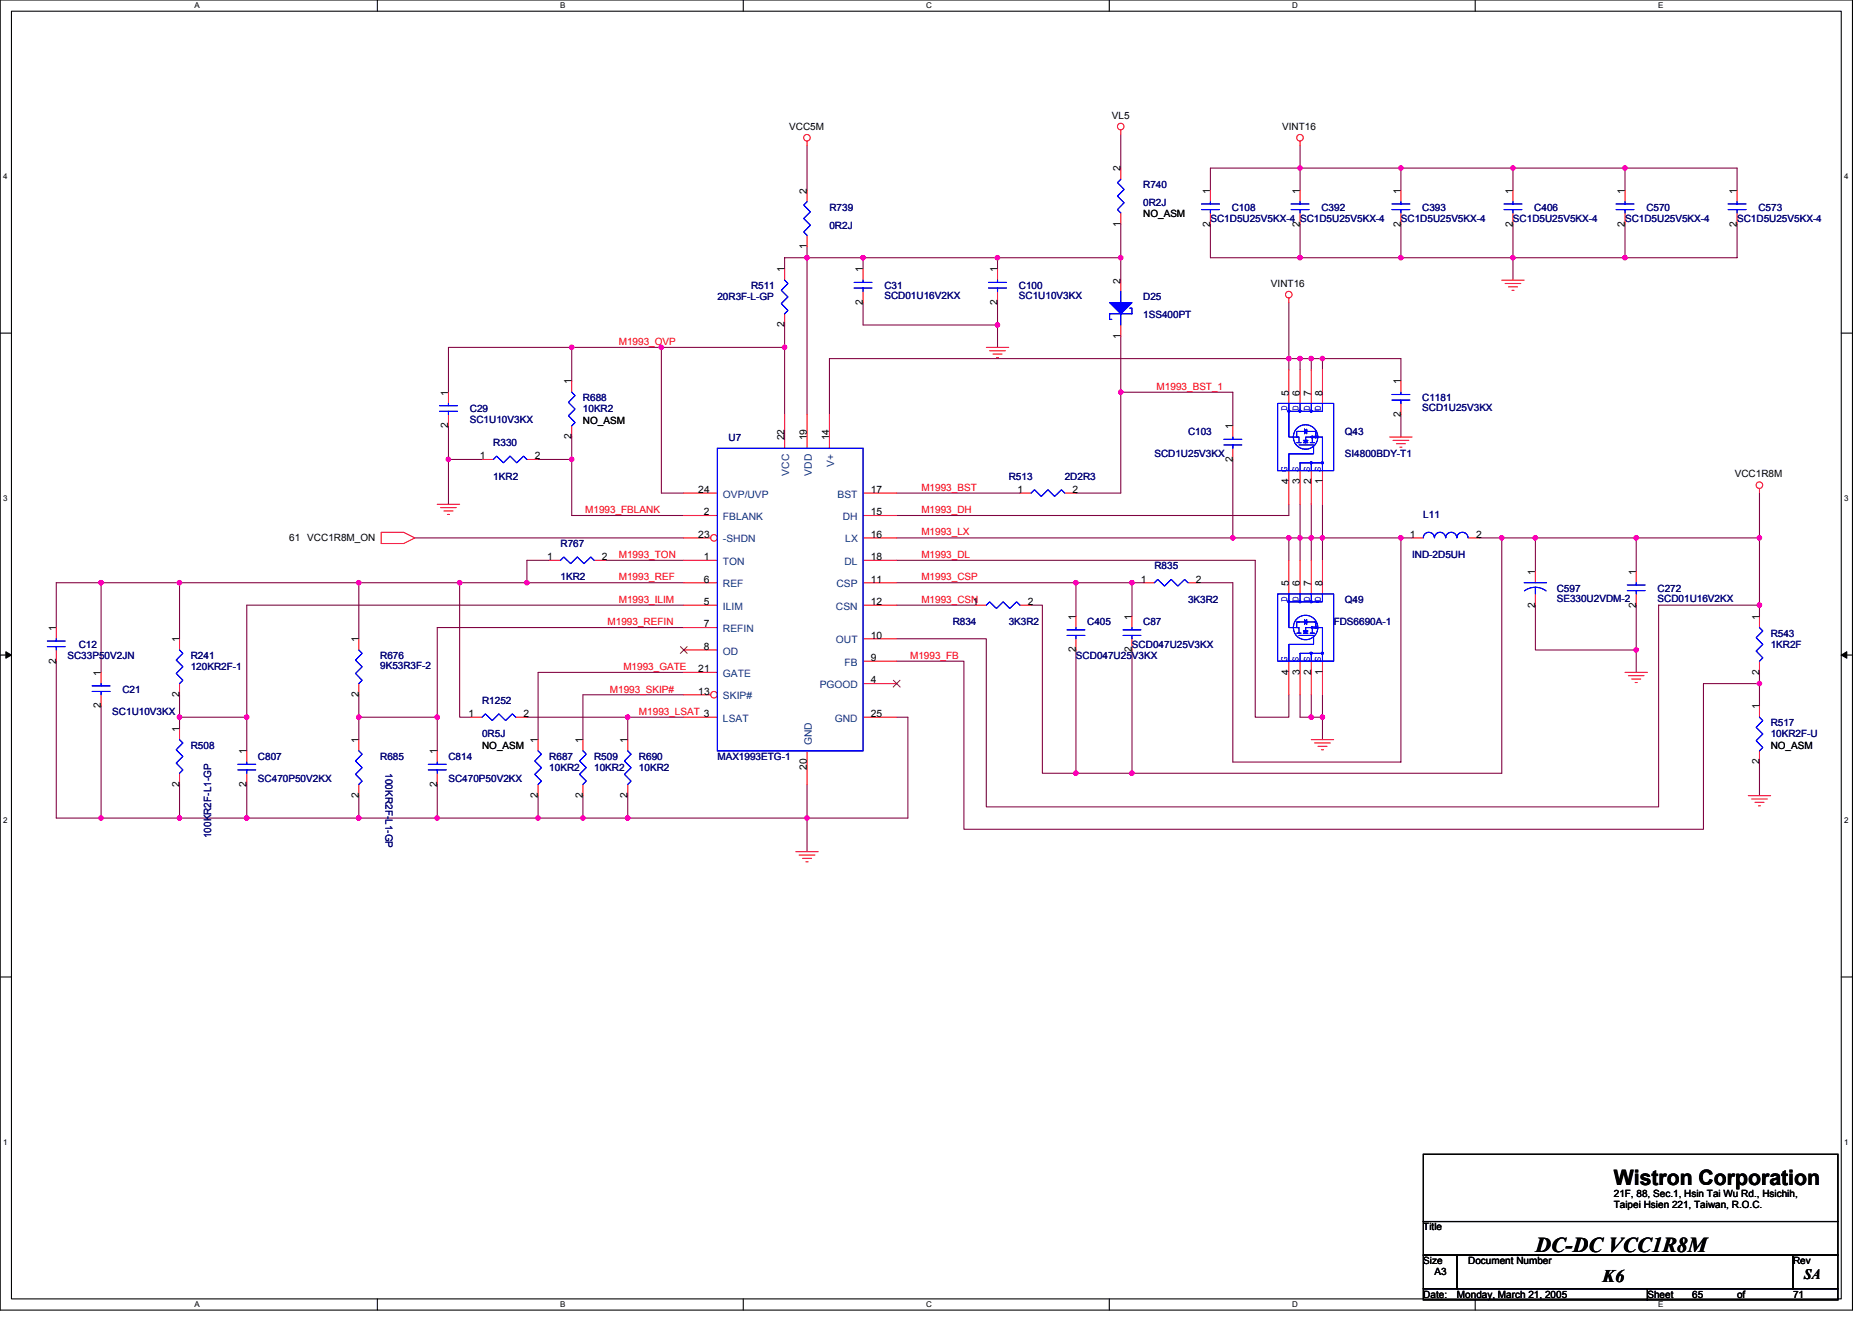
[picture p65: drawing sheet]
<svg xmlns="http://www.w3.org/2000/svg" width="297mm" height="210mm" viewBox="0 0 297 210" stroke-linecap="round" stroke-linejoin="round" font-family="sans-serif">
<defs><g id="words">
<g font-size="3.4">
<text x="256.1" y="188">Wistron Corporation</text>
<text x="243.6" y="198.6">DC-DC VCC1R8M</text>
</g>
<text font-size="2.8" x="254.3" y="203.5">K6</text>
<text font-size="2.3" x="286.3" y="203">SA</text>
<g font-size="1.6">
<text x="125.2" y="20.6">VCC5M</text>
<text x="176.4" y="18.8">VL5</text>
<text x="203.5" y="20.6">VINT16</text>
<text x="177.8" y="27.2" transform="rotate(-90 177.8 27.2)">2</text>
<text x="128" y="30.8" transform="rotate(-90 128 30.8)">2</text>
<text x="177.8" y="35.9" transform="rotate(-90 177.8 35.9)">1</text>
<text x="181.4" y="34.5">NO_ASM</text>
<text x="192" y="35.9" transform="rotate(-90 192 35.9)">2</text>
<text x="192" y="30.8" transform="rotate(-90 192 30.8)">1</text>
<text x="206.3" y="35.9" transform="rotate(-90 206.3 35.9)">2</text>
<text x="206.3" y="30.8" transform="rotate(-90 206.3 30.8)">1</text>
<text x="222.3" y="35.9" transform="rotate(-90 222.3 35.9)">2</text>
<text x="222.3" y="30.8" transform="rotate(-90 222.3 30.8)">1</text>
<text x="240" y="35.9" transform="rotate(-90 240 35.9)">2</text>
<text x="240" y="30.8" transform="rotate(-90 240 30.8)">1</text>
<text x="257.8" y="35.9" transform="rotate(-90 257.8 35.9)">2</text>
<text x="257.8" y="30.8" transform="rotate(-90 257.8 30.8)">1</text>
<text x="275.6" y="35.9" transform="rotate(-90 275.6 35.9)">2</text>
<text x="275.6" y="30.8" transform="rotate(-90 275.6 30.8)">1</text>
<text x="128" y="39.5" transform="rotate(-90 128 39.5)">1</text>
<text x="124.5" y="43.2" transform="rotate(-90 124.5 43.2)">1</text>
<text x="136.9" y="43.2" transform="rotate(-90 136.9 43.2)">1</text>
<text x="158.3" y="43.2" transform="rotate(-90 158.3 43.2)">1</text>
<text x="177.8" y="45" transform="rotate(-90 177.8 45)">2</text>
<text x="201.7" y="45.5">VINT16</text>
<text x="124.5" y="51.9" transform="rotate(-90 124.5 51.9)">2</text>
<text x="136.9" y="48.4" transform="rotate(-90 136.9 48.4)">2</text>
<text x="158.3" y="48.4" transform="rotate(-90 158.3 48.4)">2</text>
<text x="177.8" y="53.7" transform="rotate(-90 177.8 53.7)">1</text>
<text x="71.1" y="62.8" transform="rotate(-90 71.1 62.8)">1</text>
<text x="90.7" y="61" transform="rotate(-90 90.7 61)">1</text>
<text x="204.5" y="62.8" transform="rotate(-90 204.5 62.8)">5</text>
<text x="206.3" y="62.8" transform="rotate(-90 206.3 62.8)">6</text>
<text x="208" y="62.8" transform="rotate(-90 208 62.8)">7</text>
<text x="209.8" y="62.8" transform="rotate(-90 209.8 62.8)">8</text>
<text x="222.3" y="61" transform="rotate(-90 222.3 61)">1</text>
<text x="71.1" y="67.9" transform="rotate(-90 71.1 67.9)">2</text>
<text x="90.7" y="69.7" transform="rotate(-90 90.7 69.7)">2</text>
<text x="92.5" y="67.2">NO_ASM</text>
<text x="124.5" y="69.9" transform="rotate(-90 124.5 69.9)">22</text>
<text x="128" y="69.9" transform="rotate(-90 128 69.9)">19</text>
<text x="131.6" y="69.9" transform="rotate(-90 131.6 69.9)">14</text>
<text x="195.6" y="68.1" transform="rotate(-90 195.6 68.1)">1</text>
<text x="222.3" y="66.2" transform="rotate(-90 222.3 66.2)">2</text>
<text x="76.1" y="72.9">1</text>
<text x="84.9" y="72.9">2</text>
<text x="195.6" y="73.3" transform="rotate(-90 195.6 73.3)">2</text>
<text x="204.5" y="76.8" transform="rotate(-90 204.5 76.8)">4 G</text>
<text x="206.3" y="76.8" transform="rotate(-90 206.3 76.8)">3 S</text>
<text x="208" y="76.8" transform="rotate(-90 208 76.8)">2 S</text>
<text x="209.8" y="76.8" transform="rotate(-90 209.8 76.8)">1 S</text>
<text x="275.3" y="75.7">VCC1R8M</text>
<text x="110.8" y="78.2">24</text>
<text x="111.7" y="81.8">2</text>
<text x="138.2" y="81.8">15</text>
<text x="138.2" y="78.2">17</text>
<text x="161.5" y="78.2">1</text>
<text x="170.2" y="78.2">2</text>
<text x="45.9" y="85.9">61 VCC1R8M_ON</text>
<text x="86.8" y="88.9">1</text>
<text x="95.5" y="88.9">2</text>
<text x="110.8" y="85.3">23</text>
<text x="111.7" y="88.9">1</text>
<text x="138.2" y="88.9">18</text>
<text x="138.2" y="85.3">16</text>
<text x="223.7" y="85.3">1</text>
<text x="234.2" y="85.3">2</text>
<text x="111.7" y="92.4">6</text>
<text x="111.7" y="96">5</text>
<text x="138.2" y="92.4">11</text>
<text x="138.2" y="96">12</text>
<text x="154.4" y="96">1</text>
<text x="163.1" y="96">2</text>
<text x="181" y="92.4">1</text>
<text x="189.8" y="92.4">2</text>
<text x="204.5" y="93" transform="rotate(-90 204.5 93)">5</text>
<text x="206.3" y="93" transform="rotate(-90 206.3 93)">6</text>
<text x="208" y="93" transform="rotate(-90 208 93)">7</text>
<text x="209.8" y="93" transform="rotate(-90 209.8 93)">8</text>
<text x="243.6" y="91.2" transform="rotate(-90 243.6 91.2)">1</text>
<text x="259.6" y="91.2" transform="rotate(-90 259.6 91.2)">1</text>
<text x="8.9" y="100.1" transform="rotate(-90 8.9 100.1)">1</text>
<text x="28.5" y="101.9" transform="rotate(-90 28.5 101.9)">1</text>
<text x="56.9" y="101.9" transform="rotate(-90 56.9 101.9)">1</text>
<text x="111.7" y="99.5">7</text>
<text x="138.2" y="101.3">10</text>
<text x="170.7" y="98.3" transform="rotate(-90 170.7 98.3)">1</text>
<text x="179.6" y="98.3" transform="rotate(-90 179.6 98.3)">1</text>
<text x="243.6" y="96.4" transform="rotate(-90 243.6 96.4)">2</text>
<text x="259.6" y="96.4" transform="rotate(-90 259.6 96.4)">2</text>
<text x="279.2" y="98.3" transform="rotate(-90 279.2 98.3)">1</text>
<text x="8.9" y="105.3" transform="rotate(-90 8.9 105.3)">2</text>
<text x="16" y="107.2" transform="rotate(-90 16 107.2)">1</text>
<text x="110.8" y="106.7">21</text>
<text x="111.7" y="103.1">8</text>
<text x="138.2" y="104.9">9</text>
<text x="170.7" y="103.5" transform="rotate(-90 170.7 103.5)">2</text>
<text x="179.6" y="103.5" transform="rotate(-90 179.6 103.5)">2</text>
<text x="204.5" y="107.1" transform="rotate(-90 204.5 107.1)">4 G</text>
<text x="206.3" y="107.1" transform="rotate(-90 206.3 107.1)">3 S</text>
<text x="208" y="107.1" transform="rotate(-90 208 107.1)">2 S</text>
<text x="209.8" y="107.1" transform="rotate(-90 209.8 107.1)">1 S</text>
<text x="279.2" y="107.1" transform="rotate(-90 279.2 107.1)">2</text>
<text x="16" y="112.4" transform="rotate(-90 16 112.4)">2</text>
<text x="28.5" y="110.6" transform="rotate(-90 28.5 110.6)">2</text>
<text x="56.9" y="110.6" transform="rotate(-90 56.9 110.6)">2</text>
<text x="74.4" y="113.8">1</text>
<text x="83.1" y="113.8">2</text>
<text x="110.8" y="110.2">13</text>
<text x="138.2" y="113.8">25</text>
<text x="138.2" y="108.4">4</text>
<text x="279.2" y="112.5" transform="rotate(-90 279.2 112.5)">1</text>
<text x="28.5" y="116.1" transform="rotate(-90 28.5 116.1)">1</text>
<text x="39.1" y="119.7" transform="rotate(-90 39.1 119.7)">1</text>
<text x="56.9" y="117.9" transform="rotate(-90 56.9 117.9)">1</text>
<text x="69.4" y="119.7" transform="rotate(-90 69.4 119.7)">1</text>
<text x="76.5" y="118.8">NO_ASM</text>
<text x="85.4" y="117.9" transform="rotate(-90 85.4 117.9)">1</text>
<text x="92.5" y="117.9" transform="rotate(-90 92.5 117.9)">1</text>
<text x="99.6" y="117.9" transform="rotate(-90 99.6 117.9)">1</text>
<text x="281" y="118.8">NO_ASM</text>
<text x="28.5" y="124.8" transform="rotate(-90 28.5 124.8)">2</text>
<text x="39.1" y="124.8" transform="rotate(-90 39.1 124.8)">2</text>
<text x="69.4" y="124.8" transform="rotate(-90 69.4 124.8)">2</text>
<text x="128" y="122.2" transform="rotate(-90 128 122.2)">20</text>
<text x="279.2" y="121.3" transform="rotate(-90 279.2 121.3)">2</text>
<text x="56.9" y="126.6" transform="rotate(-90 56.9 126.6)">2</text>
<text x="85.4" y="126.6" transform="rotate(-90 85.4 126.6)">2</text>
<text x="92.5" y="126.6" transform="rotate(-90 92.5 126.6)">2</text>
<text x="99.6" y="126.6" transform="rotate(-90 99.6 126.6)">2</text>
<text x="256.1" y="189.9">21F, 88, Sec.1, Hsin Tai Wu Rd., Hsichih,</text>
<text x="256.1" y="191.7">Taipei Hsien 221, Taiwan, R.O.C.</text>
<text x="225.8" y="195.2">Title</text>
<text x="225.8" y="200.6">Size</text>
<text x="227.6" y="202.3">A3</text>
<text x="233" y="200.6">Document Number</text>
<text x="284.5" y="200.6">Rev</text>
<text x="225.8" y="205.9">Date:</text>
<text x="231.2" y="205.9">Monday, March 21, 2005</text>
<text x="261.4" y="205.9">Sheet</text>
<text x="268.5" y="205.9">65</text>
<text x="275.6" y="205.9">of</text>
<text x="284.5" y="205.9">71</text>
</g>
<g font-size="1.6" fill="#000080">
<text x="181.4" y="29.9">R740</text>
<text x="131.6" y="33.4">R739</text>
<text x="181.4" y="32.7">0R2J</text>
<text x="192.1" y="35.2">SC1D5U25V5KX-4 SC1D5U25V5KX-4</text>
<text x="195.4" y="33.4">C108</text>
<text x="209.7" y="33.4">C392</text>
<text x="222.3" y="35.2">SC1D5U25V5KX-4</text>
<text x="225.7" y="33.4">C393</text>
<text x="240.1" y="35.2">SC1D5U25V5KX-4</text>
<text x="243.5" y="33.4">C406</text>
<text x="257.8" y="35.2">SC1D5U25V5KX-4</text>
<text x="261.2" y="33.4">C570</text>
<text x="275.6" y="35.2">SC1D5U25V5KX-4</text>
<text x="279" y="33.4">C573</text>
<text x="131.6" y="36.3">0R2J</text>
<text x="113.8" y="47.6">20R3F-L-GP</text>
<text x="119.2" y="45.9">R511</text>
<text x="140.3" y="45.9">C31</text>
<text x="140.3" y="47.5">SCD01U16V2KX</text>
<text x="161.7" y="45.9">C100</text>
<text x="161.7" y="47.5">SC1U10V3KX</text>
<text x="181.4" y="47.6">D25</text>
<text x="181.4" y="50.5">1SS400PT</text>
<text x="74.5" y="65.4">C29</text>
<text x="92.5" y="63.6">R688</text>
<text x="92.5" y="65.4">10KR2</text>
<text x="225.7" y="63.6">C1181</text>
<text x="225.7" y="65.3">SCD1U25V3KX</text>
<text x="74.5" y="67">SC1U10V3KX</text>
<text x="78.3" y="70.8">R330</text>
<text x="115.6" y="70">U7</text>
<text x="188.5" y="69">C103</text>
<text x="213.4" y="69">Q43</text>
<text x="78.3" y="76.1">1KR2</text>
<text x="160.1" y="76.1">R513</text>
<text x="168.9" y="76.1">2D2R3</text>
<text x="183.2" y="72.5">SCD1U25V3KX</text>
<text x="213.4" y="72.5">SI4800BDY-T1</text>
<text x="225.8" y="82.1">L11</text>
<text x="88.9" y="86.8">R767</text>
<text x="224.1" y="88.5">IND-2D5UH</text>
<text x="88.9" y="92.1">1KR2</text>
<text x="183.2" y="90.3">R835</text>
<text x="188.5" y="95.7">3K3R2</text>
<text x="213.4" y="95.7">Q49</text>
<text x="247" y="93.9">C597</text>
<text x="247" y="95.5">SE330U2VDM-2</text>
<text x="263" y="93.9">C272</text>
<text x="263" y="95.5">SCD01U16V2KX</text>
<text x="151.2" y="99.2">R834</text>
<text x="160.1" y="99.2">3K3R2</text>
<text x="172.5" y="99.2">C405</text>
<text x="181.4" y="99.2">C87</text>
<text x="211.6" y="99.2">FDS6690A-1</text>
<text x="281" y="101">R543</text>
<text x="10.7" y="104.5">SC33P50V2JN</text>
<text x="12.5" y="102.8">C12</text>
<text x="30.3" y="104.5">R241</text>
<text x="30.3" y="106.3">120KR2F-1</text>
<text x="60.3" y="104.5">R676</text>
<text x="60.3" y="106.2">9K53R3F-2</text>
<text x="170.7" y="104.5">SCD047U25V3KX</text>
<text x="179.6" y="102.8">SCD047U25V3KX</text>
<text x="281" y="102.8">1KR2F</text>
<text x="17.8" y="113.4">SC1U10V3KX</text>
<text x="19.4" y="109.9">C21</text>
<text x="76.5" y="111.7">R1252</text>
<text x="30.3" y="118.8">R508</text>
<text x="76.5" y="117">0R5J</text>
<text x="281" y="115.2">R517</text>
<text x="281" y="117">10KR2F-U</text>
<text x="40.9" y="120.5">C807</text>
<text x="40.9" y="124.1">SC470P50V2KX</text>
<text x="60.3" y="120.5">R685</text>
<text x="61.1" y="122.7" transform="rotate(90 61.1 122.7)">100KR2F-L1-GP</text>
<text x="71.2" y="120.5">C814</text>
<text x="71.2" y="124.1">SC470P50V2KX</text>
<text x="87.2" y="120.5">R687</text>
<text x="87.2" y="122.3">10KR2</text>
<text x="94.3" y="120.5">R509</text>
<text x="94.3" y="122.3">10KR2</text>
<text x="101.4" y="120.5">R690</text>
<text x="101.4" y="122.3">10KR2</text>
<text x="113.8" y="120.5">MAX1993ETG-1</text>
<text x="33.5" y="133" transform="rotate(-90 33.5 133)">100KR2F-L1-GP</text>
</g>
<g font-size="1.6" fill="#f00">
<text x="98.2" y="54.8">M1993_OVP</text>
<text x="183.5" y="61.9">M1993_BST_1</text>
<text x="146.2" y="77.9">M1993_BST</text>
<text x="92.9" y="81.4">M1993_FBLANK</text>
<text x="146.2" y="81.4">M1993_DH</text>
<text x="98.2" y="88.5">M1993_TON</text>
<text x="146.2" y="88.5">M1993_DL</text>
<text x="146.2" y="84.8">M1993_LX</text>
<text x="98.2" y="95.7">M1993_ILIM</text>
<text x="98.2" y="92.1">M1993_REF</text>
<text x="146.2" y="92.1">M1993_CSP</text>
<text x="146.2" y="95.7">M1993_CSN</text>
<text x="96.4" y="99.2">M1993_REFIN</text>
<text x="98.9" y="106.3">M1993_GATE</text>
<text x="144.4" y="104.5">M1993_FB</text>
<text x="96.8" y="109.9">M1993_SKIP#</text>
<text x="101.4" y="113.4">M1993_LSAT 3</text>
</g>
<g font-size="1.6" fill="#00f">
<text x="204.3" y="65.3" transform="rotate(-90 204.3 65.3)">D</text>
<text x="206" y="65.3" transform="rotate(-90 206 65.3)">D</text>
<text x="207.8" y="65.3" transform="rotate(-90 207.8 65.3)">D</text>
<text x="209.6" y="65.3" transform="rotate(-90 209.6 65.3)">D</text>
<text x="204.3" y="74.8" transform="rotate(-90 204.3 74.8)">G</text>
<text x="206" y="74.8" transform="rotate(-90 206 74.8)">S</text>
<text x="207.8" y="74.8" transform="rotate(-90 207.8 74.8)">S</text>
<text x="209.6" y="74.8" transform="rotate(-90 209.6 74.8)">S</text>
<text x="204.3" y="95.5" transform="rotate(-90 204.3 95.5)">D</text>
<text x="206" y="95.5" transform="rotate(-90 206 95.5)">D</text>
<text x="207.8" y="95.5" transform="rotate(-90 207.8 95.5)">D</text>
<text x="209.6" y="95.5" transform="rotate(-90 209.6 95.5)">D</text>
<text x="204.3" y="105.1" transform="rotate(-90 204.3 105.1)">G</text>
<text x="206" y="105.1" transform="rotate(-90 206 105.1)">S</text>
<text x="207.8" y="105.1" transform="rotate(-90 207.8 105.1)">S</text>
<text x="209.6" y="105.1" transform="rotate(-90 209.6 105.1)">S</text>
</g>
<g font-size="1.6" fill="#004080">
<text x="125.2" y="75.5" transform="rotate(-90 125.2 75.5)">VCC</text>
<text x="128.8" y="75.5" transform="rotate(-90 128.8 75.5)">VDD</text>
<text x="132.4" y="74" transform="rotate(-90 132.4 74)">V+</text>
<text x="114.7" y="79">OVP/UVP</text>
<text x="114.7" y="82.5">FBLANK</text>
<text x="132.9" y="79">BST</text>
<text x="133.7" y="82.5">DH</text>
<text x="114.7" y="86.1">-SHDN</text>
<text x="114.7" y="89.6">TON</text>
<text x="134" y="89.6">DL</text>
<text x="134.1" y="86.1">LX</text>
<text x="114.7" y="93.2">REF</text>
<text x="132.7" y="93.2">CSP</text>
<text x="114.7" y="96.7">ILIM</text>
<text x="114.7" y="100.3">REFIN</text>
<text x="132.6" y="96.7">CSN</text>
<text x="114.7" y="103.8">OD</text>
<text x="114.7" y="107.4">GATE</text>
<text x="132.6" y="102.1">OUT</text>
<text x="134" y="105.6">FB</text>
<text x="114.7" y="111">SKIP#</text>
<text x="130.1" y="109.2">PGOOD</text>
<text x="114.7" y="114.5">LSAT</text>
<text x="128.8" y="118.2" transform="rotate(-90 128.8 118.2)">GND</text>
<text x="132.5" y="114.5">GND</text>
</g>
<g font-size="1.3">
<text x="30.8" y="1.3">A</text>
<text x="88.9" y="1.3">B</text>
<text x="147" y="1.3">C</text>
<text x="205" y="1.3">D</text>
<text x="263.1" y="1.3">E</text>
<text x=".5" y="28.4">4</text>
<text x="292.6" y="28.4">4</text>
<text x=".5" y="79.5">3</text>
<text x="292.6" y="79.5">3</text>
<text x=".5" y="130.6">2</text>
<text x="292.6" y="130.6">2</text>
<text x=".5" y="181.7">1</text>
<text x="292.6" y="181.7">1</text>
<text x="30.8" y="207.4">A</text>
<text x="88.9" y="207.4">B</text>
<text x="147" y="207.4">C</text>
<text x="205" y="207.4">D</text>
<text x="263.1" y="207.4">E</text>
</g>
</g></defs>
<path d="M0 0h293.9v207.9h-293.9zM1.8 1.8h290.4v204.3h-290.4z" fill="none" stroke="#000" stroke-width=".17"/>
<g fill="#fff">
<path d="M30.8 .2h.9v1.4h-.9z"/>
<path d="M30.8 206.3h.9v1.4h-.9z"/>
</g>
<path d="M59.9 0v1.8M59.9 206.1v1.8" fill="none" stroke="#000" stroke-width=".17"/>
<g fill="#fff">
<path d="M88.9 .2h.8v1.4h-.8z"/>
<path d="M88.9 206.3h.8v1.4h-.8z"/>
</g>
<path d="M117.9 0v1.8M117.9 206.1v1.8" fill="none" stroke="#000" stroke-width=".17"/>
<g fill="#fff">
<path d="M147 .2h.9v1.4h-.9z"/>
<path d="M147 206.3h.9v1.4h-.9z"/>
</g>
<path d="M176 0v1.8M176 206.1v1.8" fill="none" stroke="#000" stroke-width=".17"/>
<g fill="#fff">
<path d="M205 .2h.9v1.4h-.9z"/>
<path d="M205 206.3h.9v1.4h-.9z"/>
</g>
<path d="M234.1 0v1.8M234.1 206.1v1.8" fill="none" stroke="#000" stroke-width=".17"/>
<g fill="#fff">
<path d="M263.1 .2h.8v1.4h-.8z"/>
<path d="M263.1 206.3h.8v1.4h-.8z"/>
<path d="M.5 27.3h.7v1.4h-.7z"/>
<path d="M292.6 27.3h.7v1.4h-.7z"/>
<path d="M.5 78.4h.7v1.4h-.7z"/>
<path d="M292.6 78.4h.7v1.4h-.7z"/>
</g>
<path d="M0 52.9h1.8M292.2 52.9h1.7" fill="none" stroke="#000" stroke-width=".17"/>
<g fill="#fff">
<path d="M.5 129.5h.7v1.4h-.7z"/>
<path d="M292.6 129.5h.7v1.4h-.7z"/>
</g>
<path d="M0 103.9h1.8M292.2 103.9h1.7" fill="none" stroke="#000" stroke-width=".17"/>
<path d="M.9 103.4l.9 .5-.9 .5zM292.2 103.9l.8-.5v1z" fill="#000" stroke="#000" stroke-width=".16"/>
<g fill="#fff">
<path d="M.5 180.5h.7v1.4h-.7z"/>
<path d="M292.6 180.5h.7v1.4h-.7z"/>
</g>
<path d="M0 155h1.8M292.2 155h1.7M225.8 183.1h65.8v10.7h-65.8zM225.8 193.8h65.8v5.3h-65.8zM225.8 199.1h5.4v5.4h-5.4zM231.2 199.1h53.3v5.4h-53.3zM284.5 199.1h7.1v5.4h-7.1zM225.8 204.5h35.6v1.7h-35.6zM261.4 204.5h30.2v1.7h-30.2z" fill="none" stroke="#000" stroke-width=".17"/>
<g fill="none" stroke="#800040" stroke-width=".17">
<path d="M128.1 23.1v7.1M128.1 39.1v26.7M177.8 21.3v5.4M177.8 35.6v8.8M192.1 35.6v5.3h14.2M192.1 30.2v-3.5h83.5v3.5M206.3 35.6v5.3h16M206.3 23.1v7.1M222.3 26.7v3.5M222.3 35.6v5.3M240.1 26.7v3.5M240.1 35.6v8.8"/>
<path d="M257.8 26.7v3.5M257.8 35.6v5.3M275.6 35.6v5.3h-53.3M90.7 55.1v5.4M104.9 55.1v23.1h3.6M124.5 42.7v-1.8h12.4v1.8M124.5 51.6v14.2M124.5 55.1h-53.3v7.1M136.9 40.9h40.9M136.9 48v3.6h21.4M158.3 40.9v1.8M158.3 48v7.1"/>
<path d="M177.8 53.3v24.9h-7.1M204.5 58.7v-1.8h-72.9v8.9M204.5 48v8.9h17.8v3.6M206.3 56.9v1.8M208.1 56.9v1.8M209.8 56.9v1.8M71.2 67.6v12.4M71.2 72.9h5.3M90.7 69.3v3.6h-5.3M90.7 72.9v8.9h17.8M142.3 78.2h19.5M177.8 62.2h17.8v5.4"/>
<path d="M195.6 72.9v12.4M222.3 65.8v3.5M279.2 78.2v7.1h-19.6M16 92.5v14.2M28.5 92.5v8.8M56.9 92.5v8.8M65.8 85.3h42.7M72.9 92.5v21.3h1.8M87.2 88.9h-3.6v3.6M96.1 88.9h12.4M108.5 92.5h-99.6v7.1M108.5 96h-69.3v23.1"/>
<path d="M108.5 99.6h-39.1v19.5M142.3 88.9h56.9v24.9h5.3v-3.6M142.3 92.5h28.4v5.3M142.3 96h12.4M142.3 85.3h81.8M163.6 96h1.8v26.7h5.3M170.7 92.5h8.9v5.3M179.6 92.5h1.8M204.5 80v1.8h-62.2M204.5 85.3v3.6M206.3 80v8.9M208.1 80v8.9"/>
<path d="M209.8 80v8.9M222.3 85.3v35.6h-26.7v-28.4h-5.3M234.7 85.3h3.6v37.4h-58.7v-19.6M238.3 85.3h5.3v5.4M243.6 96v7.1h16M243.6 85.3h16M259.6 85.3v5.4M259.6 96v10.7M279.2 96h-16v32h-106.7v-26.7h-14.2M279.2 85.3v12.5M8.9 104.9v24.9h19.6M16 112v17.8"/>
<path d="M28.5 113.8h10.7M28.5 110.2v5.4M56.9 113.8h12.5M56.9 110.2v7.1M83.6 113.8h24.9M99.6 113.8v3.5M108.5 110.2h-16v7.1M108.5 106.7h-23.1v10.6M142.3 104.9h10.6v26.7h117.4v-23.1h8.9M142.3 113.8h1.8v16h-104.9M170.7 103.1v19.6h8.9M206.3 110.2v3.6h3.5"/>
<path d="M208.1 110.2v3.6M209.8 110.2v7.1M279.2 106.7v5.3M28.5 124.5v5.3h10.7M39.2 124.5v5.3M56.9 126.2v3.6M69.4 124.5v5.3M85.4 126.2v3.6M92.5 126.2v3.6M99.6 126.2v3.6M128.1 124.5v10.6M279.2 120.9v5.3"/>
</g>
<g fill="#f0f" stroke="#f0f" stroke-width=".17">
<circle cx="128" cy="40.9" r=".35"/>
<circle cx="136.9" cy="40.9" r=".35"/>
<circle cx="158.3" cy="40.9" r=".35"/>
<circle cx="177.8" cy="40.9" r=".35"/>
<circle cx="179.6" cy="92.4" r=".35"/>
<circle cx="238.3" cy="85.3" r=".35"/>
<circle cx="179.6" cy="122.7" r=".35"/>
<circle cx="170.7" cy="92.4" r=".35"/>
<circle cx="170.7" cy="122.7" r=".35"/>
<circle cx="243.6" cy="85.3" r=".35"/>
<circle cx="259.6" cy="85.3" r=".35"/>
<circle cx="279.2" cy="85.3" r=".35"/>
<circle cx="279.2" cy="96" r=".35"/>
<circle cx="279.2" cy="108.4" r=".35"/>
<circle cx="104.9" cy="55.1" r=".35"/>
<circle cx="90.7" cy="55.1" r=".35"/>
<circle cx="124.5" cy="55.1" r=".35"/>
<circle cx="90.7" cy="72.9" r=".35"/>
<circle cx="28.5" cy="113.8" r=".35"/>
<circle cx="39.1" cy="113.8" r=".35"/>
<circle cx="56.9" cy="113.8" r=".35"/>
<circle cx="69.4" cy="113.8" r=".35"/>
<circle cx="83.6" cy="92.4" r=".35"/>
<circle cx="209.8" cy="113.8" r=".35"/>
<circle cx="39.1" cy="129.8" r=".35"/>
<circle cx="56.9" cy="129.8" r=".35"/>
<circle cx="28.5" cy="129.8" r=".35"/>
<circle cx="208.1" cy="113.8" r=".35"/>
<circle cx="71.1" cy="72.9" r=".35"/>
<circle cx="259.6" cy="103.1" r=".35"/>
<circle cx="16" cy="92.4" r=".35"/>
<circle cx="128" cy="129.8" r=".35"/>
<circle cx="222.3" cy="40.9" r=".35"/>
<circle cx="99.6" cy="129.8" r=".35"/>
<circle cx="158.3" cy="51.5" r=".35"/>
<circle cx="240.1" cy="40.9" r=".35"/>
<circle cx="257.8" cy="40.9" r=".35"/>
<circle cx="206.3" cy="40.9" r=".35"/>
<circle cx="16" cy="129.8" r=".35"/>
<circle cx="92.5" cy="129.8" r=".35"/>
<circle cx="69.4" cy="129.8" r=".35"/>
<circle cx="85.4" cy="129.8" r=".35"/>
<circle cx="28.5" cy="92.4" r=".35"/>
<circle cx="177.8" cy="62.2" r=".35"/>
<circle cx="99.6" cy="113.8" r=".35"/>
<circle cx="72.9" cy="92.4" r=".35"/>
<circle cx="56.9" cy="92.4" r=".35"/>
<circle cx="206.3" cy="56.9" r=".35"/>
<circle cx="206.3" cy="26.7" r=".35"/>
<circle cx="222.3" cy="26.7" r=".35"/>
<circle cx="257.8" cy="26.7" r=".35"/>
<circle cx="204.5" cy="56.9" r=".35"/>
<circle cx="208.1" cy="56.9" r=".35"/>
<circle cx="240.1" cy="26.7" r=".35"/>
<circle cx="209.8" cy="56.9" r=".35"/>
<circle cx="204.5" cy="85.3" r=".35"/>
<circle cx="208.1" cy="85.3" r=".35"/>
<circle cx="222.3" cy="85.3" r=".35"/>
<circle cx="209.8" cy="85.3" r=".35"/>
<circle cx="195.6" cy="85.3" r=".35"/>
<circle cx="206.3" cy="85.3" r=".35"/>
</g>
<g fill="none" stroke="#f00" stroke-width=".17">
<path d="M128.1 22.4v.7M128.1 30.2v1.8M128.1 37.3v1.8M177.8 20.6v.7M177.8 26.7v1.7M177.8 33.8v1.8M192.1 30.2v1.8M192.1 33.8v1.8M206.3 22.4v.7M206.3 30.2v1.8M206.3 33.8v1.8M222.3 30.2v1.8"/>
<path d="M222.3 33.8v1.8M240.1 30.2v1.8M240.1 33.8v1.8M257.8 30.2v1.8M257.8 33.8v1.8M275.6 30.2v1.8M275.6 33.8v1.8M124.5 42.7v1.7M124.5 49.8v1.8M156.5 55.1h3.6M157 55.6h2.5M157.6 56.2h1.4"/>
<path d="M158.1 56.7h.4M158.3 42.7v1.7M158.3 46.2v1.8M204.5 47.3v.7M204.5 58.7v5.3M206.3 58.7v5.3M208.1 58.7v5.3M209.8 58.7v5.3M238.3 44.4h3.5M238.8 45h2.5M239.3 45.5h1.5M239.9 46.1h.3"/>
<path d="M71.2 62.2v1.8M71.2 65.8v1.8M76.5 72.9h1.8M83.6 72.9h1.8M90.7 60.5v1.7M90.7 67.6v1.7M108.5 78.2h5.3M124.5 65.8v5.3M128.1 65.8v5.3M131.6 65.8v5.3M136.9 78.2h5.4M161.8 78.2h1.8"/>
<path d="M168.9 78.2h1.8M195.6 67.6v1.7M195.6 71.1v1.8M204.5 74.7v5.3M206.3 74.7v5.3M208.1 74.7v5.3M209.8 74.7v5.3M220.5 69.3h3.6M221 69.9h2.5M221.6 70.4h1.4M222.1 71h.4M222.3 60.5v1.7"/>
<path d="M222.3 64v1.8M279.2 77.5v.7M60.5 84.5h3.5l1.8 .8-1.8 .9h-3.5zM69.4 80h3.5M69.9 80.5h2.5M70.4 81.1h1.5M71 81.6h.3M87.2 88.9h1.7M94.3 88.9h1.8M108.5 81.8h5.3M136.9 96h5.4M136.9 92.5h5.4"/>
<path d="M136.9 85.3h5.4M136.9 88.9h5.4M136.9 81.8h5.4M154.7 96h1.8M161.8 96h1.8M170.7 97.8v1.8M179.6 97.8v1.8M181.4 92.5h1.8M188.5 92.5h1.8M204.5 88.9v5.3M206.3 88.9v5.3M208.1 88.9v5.3"/>
<path d="M209.8 88.9v5.3M224.1 85.3h1.7M233 85.3h1.7M243.6 90.7v1.8M243.6 94.2v1.8M259.6 90.7v1.8M259.6 94.2v1.8M279.2 97.8v1.8M16 106.7v1.8M16 110.2v1.8M28.5 101.3v1.8M28.5 108.5v1.7"/>
<path d="M28.5 115.6v1.7M56.9 101.3v1.8M56.9 108.5v1.7M56.9 117.3v1.8M74.7 113.8h1.8M81.8 113.8h1.8M85.4 117.3v1.8M92.5 117.3v1.8M99.6 117.3v1.8M128.1 119.1v5.4M136.9 113.8h5.4M136.9 101.3h5.4"/>
<path d="M136.9 104.9h5.4M136.9 108.5h5.4M170.7 101.3v1.8M179.6 101.3v1.8M204.5 104.9v5.3M206.3 104.9v5.3M208.1 117.3h3.5M208.1 104.9v5.3M208.6 117.9h2.5M209.1 118.4h1.5M209.7 119h.3M209.8 104.9v5.3"/>
<path d="M257.8 106.7h3.6M258.4 107.2h2.5M258.9 107.7h1.4M259.5 108.3h.3M279.2 104.9v1.8M279.2 112v1.8M279.2 119.1v1.8M28.5 122.7v1.8M56.9 124.5v1.7M85.4 124.5v1.7M92.5 124.5v1.7M99.6 124.5v1.7"/>
<path d="M126.3 135.1h3.5M126.8 135.7h2.5M127.3 136.2h1.5M127.9 136.7h.3M277.4 126.2h3.6M277.9 126.8h2.5M278.5 127.3h1.4M279 127.8h.4"/>
<circle cx="128" cy="21.9" r=".52"/>
<circle cx="177.8" cy="20.1" r=".52"/>
<circle cx="206.3" cy="21.9" r=".52"/>
<circle cx="204.5" cy="46.7" r=".52"/>
<circle cx="279.2" cy="77" r=".52"/>
</g>
<g fill="none" stroke="#00f" stroke-width=".17">
<path d="M128.1 32l-.6 .5 1.1 1.1-1.1 1.1 1.1 1-1.1 1.1 .6 .5M177.8 28.4l-.5 .6 1.1 1.1-1.1 1 1.1 1.1-1.1 1.1 .5 .5M190.6 32.4h2.9M190.6 33.3h2.9M192.1 32v.4M192.1 33.3v.5M204.9 32.4h2.8M204.9 33.3h2.8M206.3 32v.4M206.3 33.3v.5M220.9 32.4h2.8M220.9 33.3h2.8"/>
<path d="M222.3 32v.4M222.3 33.3v.5M238.7 32.4h2.8M238.7 33.3h2.8M240.1 32v.4M240.1 33.3v.5M256.4 32.4h2.9M256.4 33.3h2.9M257.8 32v.4M257.8 33.3v.5M274.2 32.4h2.8M274.2 33.3h2.8"/>
<path d="M275.6 32v.4M275.6 33.3v.5M124.5 44.4l.5 .6-1 1.1 1 1-1 1.1 1 1.1-.5 .5M156.9 44.8h2.8M156.9 45.7h2.8M158.3 44.4v.4M158.3 45.7v.5M69.7 64.4h2.9M69.7 65.3h2.9M71.2 64v.4M71.2 65.3v.5M78.3 72.9l.5-.5 1.1 1 1-1 1.1 1 1.1-1 .5 .5"/>
<path d="M90.7 62.2l.5 .6-1 1 1 1.1-1 1.1 1 1-.5 .6M163.6 78.2l.5-.5 1.1 1.1 1.1-1.1 1 1.1 1.1-1.1 .5 .5M194.2 69.7h2.8M194.2 70.6h2.8M195.6 69.3v.4M195.6 70.6v.5M202.7 64h8.9v10.7h-8.9zM204.4 65.1h.2v.3h-.2zM204.5 64v1.3h4.8M204.5 65.3v4h1.6v.9M205.8 70.2h.7M205.9 68.5h1.1v.3v-.7v.4h1.8v.8"/>
<path d="M206.1 70.6h2.3v1.4h-3.9v2.7M206.1 68.5h-.3v.8M206.2 65.1h.2v.3h-.2zM206.3 64v1.3M206.8 69.9h.7l-.3 .3zM206.8 70.2h.7M207.2 70.2v-.9h2.6v4.1M207.3 68.1v.7l-.3-.3zM207.9 70.2h.7M207.9 65.1h.3v.3h-.3zM207.9 73.3h.3v.2h-.3zM208.1 64v1.3"/>
<path d="M208.1 73.4v1.3M208.1 69.2h.3v.2h-.3zM208.2 69.3v.9M208.6 69.2h.3v.2h-.3zM209.7 73.3h.2v.2h-.2zM209.8 64v1.3h-1M209.8 73.4h-3.5v1.3M209.8 73.4v1.3M220.9 62.6h2.8M220.9 63.5h2.8M222.3 62.2v.4M222.3 63.5v.5"/>
<path d="M88.9 88.9l.6-.5 1 1 1.1-1 1.1 1 1-1 .6 .5M156.5 96l.5-.5 1.1 1 1.1-1 1 1 1.1-1 .5 .5M169.3 99.9h2.8M170.7 99.6v.3M178.2 99.9h2.8M179.6 99.6v.3M183.2 92.5l.5-.6 1.1 1.1 1-1.1 1.1 1.1 1.1-1.1 .5 .6M202.7 94.2h8.9v10.7h-8.9zM204.4 95.3h.2v.3h-.2zM204.5 94.2v1.3h4.8M204.5 95.5v4.1h1.6v.9M205.9 98.7h1.1v.3v-.7v.4h1.8v.9"/>
<path d="M206.1 98.7h-.3v.9M206.2 95.3h.2v.3h-.2zM206.3 94.2v1.3M207.3 98.3v.7l-.3-.3zM207.9 95.3h.3v.3h-.3zM208.1 94.2v1.3M208.1 99.4h.3v.3h-.3zM208.2 99.6v.9M208.6 99.4h.3v.3h-.3zM209.8 94.2v1.3h-1M225.8 85.3a.88 .88 0 0 1 .9-.8 .88 .88 0 0 1 .9 .8 .89 .89 0 0 1 .9-.8 .89 .89 0 0 1 .9 .8M229.4 85.3a.88 .88 0 0 1 .9-.8 .88 .88 0 0 1 .9 .8"/>
<path d="M231.2 85.3a.88 .88 0 0 1 .9-.8 .88 .88 0 0 1 .8 .8M241.8 92.5h3.6M241.9 93.7a2.86 2.86 0 0 1 3.4 0M243.6 93.2v1M258.2 92.8h2.8M258.2 93.7h2.8M259.6 92.5v.3M259.6 93.7v.5M279.2 99.6l.5 .5-1 1.1 1 1-1 1.1 1 1.1-.5 .5M14.6 108.8h2.9M14.6 109.7h2.9M16 108.5v.3"/>
<path d="M16 109.7v.5M28.5 103.1l.5 .6-1 1 1 1.1-1 1 1 1.1-.5 .6M28.5 117.3l.5 .6-1 1.1 1 1-1 1.1 1 1.1-.5 .5M56.9 119.1l.6 .6-1.1 1 1.1 1.1-1.1 1.1 1.1 1-.6 .6M56.9 103.1l.6 .6-1.1 1 1.1 1.1-1.1 1 1.1 1.1-.6 .6M76.5 113.8l.5-.5 1.1 1 1.1-1 1 1 1.1-1 .5 .5M85.4 119.1l.5 .6-1 1 1 1.1-1 1.1 1 1-.5 .6M92.5 119.1l.5 .6-1 1 1 1.1-1 1.1 1 1-.5 .6M99.6 119.1l.5 .6-1 1 1 1.1-1 1.1 1 1-.5 .6M169.3 100.8h2.8M170.7 100.8v.5M178.2 100.8h2.8"/>
<path d="M179.6 100.8v.5M205.8 100.5h.7M206.1 100.8h2.3v1.4h-3.9v2.7M206.8 100.1h.7l-.3 .4zM206.8 100.5h.7M207.2 100.5v-.9h2.6v4.1M207.9 100.5h.7M207.9 103.5h.3v.3h-.3zM208.1 103.7v1.2M209.7 103.5h.2v.3h-.2zM209.8 103.7h-3.5v1.2M209.8 103.7v1.2"/>
<path d="M279.2 113.8l.5 .5-1 1.1 1 1.1-1 1 1 1.1-.5 .5"/>
<circle cx="207.2" cy="69.3" r="1.94"/>
<circle cx="207.2" cy="99.6" r="1.94"/>
</g>
<path d="M141.7 107.9l1.1 1.1M142.8 107.9l-1.1 1.1" fill="none" stroke="#804000" stroke-width=".16"/>
<circle cx="113.3" cy="85.3" r=".52" fill="#fff" stroke="#f00" stroke-width=".17"/>
<path d="M108.5 85.3h4.3M108.5 88.9h5.3M108.5 92.5h5.3M108.5 96h5.3M108.5 99.6h5.3M108.5 103.1h5.3M108.5 106.7h5.3" fill="none" stroke="#f00" stroke-width=".17"/>
<path d="M108 102.6l1 1.1M109 102.6l-1.1 1.1" fill="none" stroke="#804000" stroke-width=".16"/>
<circle cx="113.3" cy="110.2" r=".52" fill="#fff" stroke="#f00" stroke-width=".17"/>
<path d="M136.9 42.7v1.7M136.9 46.2v1.8M177.8 44.4v1.8M177.8 51.6v1.7M8.9 99.6v1.7M8.9 103.1v1.8M39.2 119.1v1.8M69.4 119.1v1.8M108.5 110.2h4.3M108.5 113.8h5.3M39.2 122.7v1.8M69.4 122.7v1.8" fill="none" stroke="#f00" stroke-width=".17"/>
<g fill="none" stroke="#00f" stroke-width=".17">
<path d="M135.5 44.8h2.9M135.5 45.7h2.9M136.9 44.4v.4M136.9 45.7v.5M177.8 46.2v1.8M177.8 49.8v1.8M179.3 48.9h.3v.9h-3.5v.9h.3M113.8 71.1h23.1v48h-23.1zM7.5 101.7h2.8M7.5 102.6h2.8M8.9 101.3v.4M8.9 102.6v.5"/>
<path d="M37.7 121.3h2.9M37.7 122.2h2.9M39.2 120.9v.4M39.2 122.2v.5M68 121.3h2.8M68 122.2h2.8M69.4 120.9v.4M69.4 122.2v.5"/>
</g>
<g fill="#00f" stroke="#00f" stroke-width=".17">
<path d="M176.1 48h3.5l-1.8 1.8z" fill-rule="evenodd"/>
<path d="M176.1 48h3.5l-1.8 1.8z" fill-rule="evenodd"/>
</g>
<g fill="#f0f" stroke="#f0f" stroke-width=".17">
<circle cx="128" cy="40.9" r=".35"/>
<circle cx="136.9" cy="40.9" r=".35"/>
<circle cx="158.3" cy="40.9" r=".35"/>
<circle cx="177.8" cy="40.9" r=".35"/>
<circle cx="179.6" cy="92.4" r=".35"/>
<circle cx="238.3" cy="85.3" r=".35"/>
<circle cx="179.6" cy="122.7" r=".35"/>
<circle cx="170.7" cy="92.4" r=".35"/>
<circle cx="170.7" cy="122.7" r=".35"/>
<circle cx="243.6" cy="85.3" r=".35"/>
<circle cx="259.6" cy="85.3" r=".35"/>
<circle cx="279.2" cy="85.3" r=".35"/>
<circle cx="279.2" cy="96" r=".35"/>
<circle cx="279.2" cy="108.4" r=".35"/>
<circle cx="104.9" cy="55.1" r=".35"/>
<circle cx="90.7" cy="55.1" r=".35"/>
<circle cx="124.5" cy="55.1" r=".35"/>
<circle cx="90.7" cy="72.9" r=".35"/>
<circle cx="28.5" cy="113.8" r=".35"/>
<circle cx="39.1" cy="113.8" r=".35"/>
<circle cx="56.9" cy="113.8" r=".35"/>
<circle cx="69.4" cy="113.8" r=".35"/>
<circle cx="83.6" cy="92.4" r=".35"/>
<circle cx="209.8" cy="113.8" r=".35"/>
<circle cx="39.1" cy="129.8" r=".35"/>
<circle cx="56.9" cy="129.8" r=".35"/>
<circle cx="28.5" cy="129.8" r=".35"/>
<circle cx="208.1" cy="113.8" r=".35"/>
<circle cx="71.1" cy="72.9" r=".35"/>
<circle cx="259.6" cy="103.1" r=".35"/>
<circle cx="16" cy="92.4" r=".35"/>
<circle cx="128" cy="129.8" r=".35"/>
<circle cx="222.3" cy="40.9" r=".35"/>
<circle cx="99.6" cy="129.8" r=".35"/>
<circle cx="158.3" cy="51.5" r=".35"/>
<circle cx="240.1" cy="40.9" r=".35"/>
<circle cx="257.8" cy="40.9" r=".35"/>
<circle cx="206.3" cy="40.9" r=".35"/>
<circle cx="16" cy="129.8" r=".35"/>
<circle cx="92.5" cy="129.8" r=".35"/>
<circle cx="69.4" cy="129.8" r=".35"/>
<circle cx="85.4" cy="129.8" r=".35"/>
<circle cx="28.5" cy="92.4" r=".35"/>
<circle cx="177.8" cy="62.2" r=".35"/>
<circle cx="99.6" cy="113.8" r=".35"/>
<circle cx="72.9" cy="92.4" r=".35"/>
<circle cx="56.9" cy="92.4" r=".35"/>
<circle cx="206.3" cy="56.9" r=".35"/>
<circle cx="206.3" cy="26.7" r=".35"/>
<circle cx="222.3" cy="26.7" r=".35"/>
<circle cx="257.8" cy="26.7" r=".35"/>
<circle cx="204.5" cy="56.9" r=".35"/>
<circle cx="208.1" cy="56.9" r=".35"/>
<circle cx="240.1" cy="26.7" r=".35"/>
<circle cx="209.8" cy="56.9" r=".35"/>
<circle cx="204.5" cy="85.3" r=".35"/>
<circle cx="208.1" cy="85.3" r=".35"/>
<circle cx="222.3" cy="85.3" r=".35"/>
<circle cx="209.8" cy="85.3" r=".35"/>
<circle cx="195.6" cy="85.3" r=".35"/>
<circle cx="206.3" cy="85.3" r=".35"/>
</g>
<use href="#words"/>
</svg>
